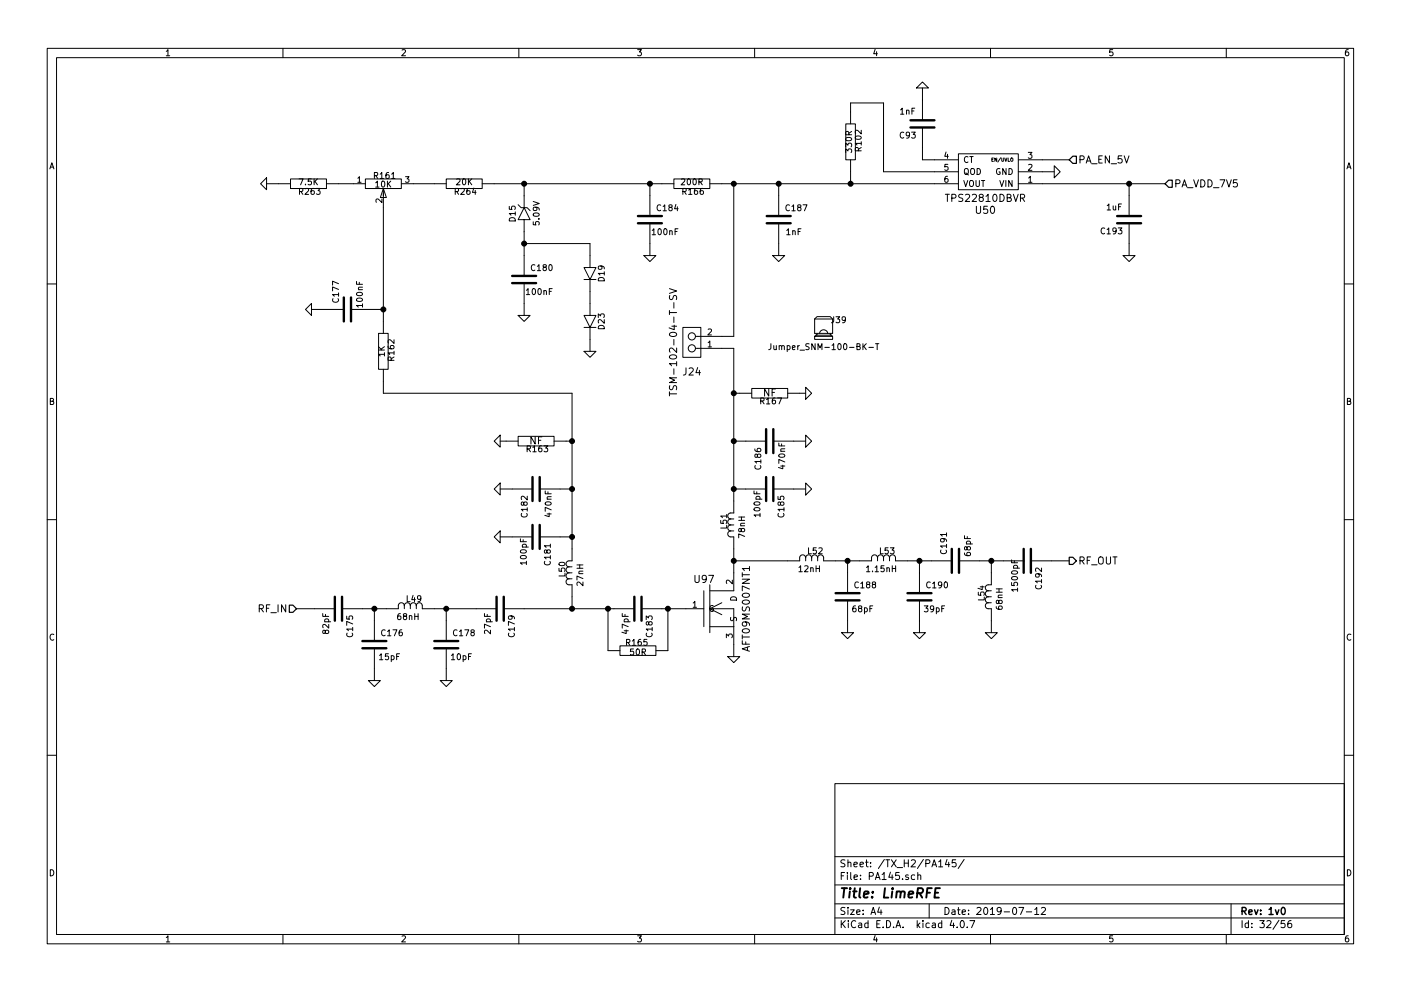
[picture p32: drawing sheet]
<svg xmlns="http://www.w3.org/2000/svg" width="297mm" height="210mm" viewBox="0 0 297 210" stroke-linecap="round" stroke-linejoin="round" font-family="sans-serif">
<g fill="none" stroke="#000" stroke-width=".21">
<path d="M10 10.3h277v189.9h-277zM12 12.2h273v186.1h-273zM35.3 10.9l.3-.4v1.3M35.3 11.8h.7M60 10.3v1.9M85.2 10.6l.5-.1 .3 .4-.8 .9h.8M110 10.3v1.9M135.2 10.5h.8l-.4 .5 .3 .1 .1 .2-.1 .4-.2 .1-.5-.1M160 10.3v1.9M185.5 10.5l-.3 .9h.8M185.9 11v.8M194.3 18.7l1.3-1.3 1.2 1.3z"/>
<path d="M195.6 18.7v6.8M210 10.3v1.9M235.9 10.5h-.6v.6h.6l.1 .5-.3 .2-.4-.1M260 10.3v1.9M285.9 10.5l-.4 .1-.2 .2-.1 .8 .3 .2 .4-.1 .1-.4-.1-.2-.4-.1-.3 .3M10.6 35.8l.4-1.3 .4 1.3M10.7 35.5h.6M55.2 39l1.3-1.3v2.6zM56.5 39h5.1M61.6 38h7.6v2h-7.6zM63.4 37.9h.9l-.6 1.3M64.8 39.1v.1"/>
<path d="M66 37.9h-.6l-.1 .6h.7v.6l-.2 .1-.5-.1M66.5 40h-.3l-.2 .3-.1 .7 .3 .2 .4-.1-.1-.6h-.3l-.3 .2M66.6 37.9v1.3M66.8 38.5l.5 .7M67.1 40h.8l-.5 .5 .4 .1v.5l-.2 .1-.5-.1M67.3 37.9l-.7 .8M69.2 39h8.3M75.9 37.8l.3-.3v1.2M75.9 38.7h.7M77.5 38h7.6v2h-7.6zM79.4 37.3l.6-.1v-.5l-.6-.1v1.3M79.7 38.8l.3-.4v1.3"/>
<path d="M79.7 39.7h.7M79.7 37.3l.4 .6M80.6 37l.3-.4v1.3M80.6 37.9h.7M81 38.5l.2-.1a.67 .67 0 0 1 .4 .7 .67 .67 0 0 1-.4 .6l-.3-.5zM81.3 40l.6 1.9h-1.3zM82.1 38.4v1.3M82.3 39l.6 .7M82.4 36.6h-.4l-.1 .3-.1 .7 .2 .3 .5-.2-.1-.6h-.4l-.2 .2M82.9 38.4l-.8 .7M83 37l.4-.4v1.3M83 37.9h.7"/>
<path d="M85.1 39h9.5M86 37.5h.7l-.4 .4 .4 .1v.6l-.2 .1-.5-.1M94.6 38h7.6v2h-7.6zM96.8 38l.5-.1 .2 .4-.8 .9h.8M98.1 38l.2-.1a.67 .67 0 0 1 .5 .7 .67 .67 0 0 1-.5 .6l-.3-.5zM99.3 37.9v1.3M99.5 38.5l.5 .7M99.5 40h-.3l-.2 .3v.7l.2 .2 .4-.1-.1-.6h-.3l-.2 .2M100 37.9l-.7 .8M100.5 39.9l-.3 .9h.7M102.2 39h40.7M111.1 39v5.1"/>
<path d="M137.8 39v6.8M142.9 38h7.6v2h-7.6zM144.5 38l.5-.1 .2 .4-.8 .9h.8M145.8 38l.2-.1a.67 .67 0 0 1 .4 .7 .67 .67 0 0 1-.4 .6l-.3-.5zM147 38l.2-.1a.67 .67 0 0 1 .4 .7 .67 .67 0 0 1-.4 .6l-.3-.5zM147.8 40h-.4l-.1 .3-.1 .7 .2 .2 .5-.1-.1-.6h-.4l-.2 .2M148.2 38.6l.6-.1v-.5l-.6-.1v1.3M148.5 38.6l.4 .6M149 40h-.3l-.2 .3-.1 .7 .3 .2 .4-.1-.1-.6h-.3l-.3 .2M150.5 39h52.7M155.6 39v32.4h-8.2M165.1 39v6.8"/>
<path d="M179.3 32.4v-.8l.5 .4 .1-.4h.5l.2 .2-.2 .6M179.3 31.2v-.8l.5 .4 .1-.4h.5l.2 .2-.2 .6M179.3 26.3h2.1v7.6h-2.1zM179.3 29.3a.76 .76 0 0 1 1.3 .3 .74 .74 0 0 1-1.3-.1zM180 28.6l-.1-.6-.5-.1-.1 .7h1.3M180.3 26.3v-4.5h7v14.6h15.9M180.3 33.9v5.1M180.6 27.9l-.6 .4M181.4 29a.69 .69 0 0 1 1.2 .3 .74 .74 0 0 1-1.3-.1zM182 32l-.1-.6-.5-.1-.1 .7h1.3M182.6 30.4h-1.3l.4 .4M182.6 27.6v.8l-.9-.8-.4 .3 .1 .4"/>
<path d="M182.6 31.3l-.6 .4M182.6 30.1v.7M190.9 23.3l.4-.3v1.2M190.9 24.2h.7M191.6 28.1a.56 .56 0 0 0-.8 .6 .56 .56 0 0 0 .8 .5M192.2 23.5l.2-.1h.3v.8M192.2 23.4v.8M192.8 28.6l-.2 .2-.4-.1v-.6l.4-.1 .2 .3v.7l-.3 .3h-.3M193.3 28h.8l-.5 .5 .4 .1v.6l-.2 .1-.5-.1M193.3 23.5h.5M194 23h-.7v1.2M195.6 27v6.9h7.6"/>
<path d="M200.6 32.3l-.3 .9h.8M200.9 37.4l-.4 .1-.1 .2-.1 .7 .2 .3 .5-.1-.1-.7h-.4l-.2 .2M200.9 32.7v.9M201 34.9h-.6l-.1 .6h.7v.5l-.2 .1-.5-.1M203.2 32.6h12.7v7.7h-12.7zM204.3 38.3l.4 1.3 .5-1.3M204.5 35.9l.2-.1h.4l.2 .8a.42 .42 0 0 1-.2 .4 .42 .42 0 0 1-.5 0l-.1-.4zM204.7 36.7l.7 .4M205.2 33.3a.56 .56 0 0 0-.7 .5 .56 .56 0 0 0 .7 .6M205.6 38.5l.2-.2h.4l.2 .8a.42 .42 0 0 1-.2 .4 .42 .42 0 0 1-.5 0l-.1-.4zM205.6 33.2h.7M205.8 35.9l.3-.1h.4l.1 .8a.42 .42 0 0 1-.2 .4 .42 .42 0 0 1-.4 0l-.2-.4z"/>
<path d="M206 33.2v1.3M206.9 38.3v1l.3 .3h.2l.2-.3v-1M207.2 35.8a.64 .64 0 0 1 .7 .6 .64 .64 0 0 1-.7 .6zM208.1 38.3h.7M208.4 38.3v1.3M210.3 33.9h.2M210.6 33.5h-.3v.7h.3M211.3 33.5v.7l-.4-.7v.7M212 38.3l.4 1.3 .4-1.3M212 35.8a.59 .59 0 0 0-.7 .6 .59 .59 0 0 0 .7 .6v-.5h-.2M212.2 33.5l-.6 .9M212.4 33.5l.1 .7 .3-.1v-.6"/>
<path d="M213 33.5l.3 .7 .2-.7M213.3 38.3v1.3M213.3 35.8v1.2l-.7-1.2v1.2M213.7 33.5v.7h.4M213.9 35.8a.64 .64 0 0 1 .7 .6 .64 .64 0 0 1-.7 .6zM214.4 33.5l.3 .1v.5l-.1 .1-.3-.2zM214.6 38.3v1.3l-.7-1.3v1.3M215.9 39h31.1M215.9 36.4h7.6M215.9 33.9h10.8M218 32.3h.8l-.4 .5 .3 .1v.6l-.1 .1-.6-.1M218.1 37.8l.3-.4v1.3"/>
<path d="M218.1 35l.5-.1 .2 .3-.8 .9h.8M218.1 38.7h.7M223.5 35.2l1.3 1.2-1.3 1.3zM229 33.9l.7-.1 .2-.2-.1-.4-.2-.1h-.6v1.5M230.3 34.6l.5-1.5 .5 1.5M230.4 34.2h.8M231.4 34.7h1.2M233 33.8h.5M233.7 33.1h-.7v1.5h.7M235.2 33.1v1.5l-.9-1.5v1.5M235.6 34.7h1.2M237.8 33.1h-.7l-.1 .7 .3-.2 .5 .1 .1 .6-.3 .3-.6-.2"/>
<path d="M238.4 33.1l.5 1.5 .5-1.5M239.4 39v6.8M249.3 39l.7-.1 .2-.2-.1-.4-.2-.2h-.6v1.6M250.6 39.7l.5-1.6 .5 1.6M250.7 39.2h.8M251.8 39.8h1.1M253.1 38.1l.5 1.6 .5-1.6M254.6 38.1a.77 .77 0 0 1 .9 .8 .77 .77 0 0 1-.9 .8zM256.1 38.1a.77 .77 0 0 1 .9 .8 .77 .77 0 0 1-.9 .8zM257.3 39.8h1.1M258.7 38.1h1l-.7 1.6M260 38.1l.6 1.6 .5-1.6"/>
<path d="M262.3 38.1h-.8v.8l.2-.2 .5 .1 .2 .6-.3 .3-.6-.2M285.6 35.8l.4-1.3 .4 1.3M285.7 35.5h.6M63.5 40.6h.6l.1-.5-.7-.1v1.2M63.8 40.6l.4 .6M64.7 40.1l.5-.1 .2 .3-.8 .9h.8M75.6 59.7v.6h1.3M76.2 59.9v.4M81 42.2v.8l-.9-.8-.4 .2 .1 .5M81.3 40.3v30.4M96.5 40.6h.6l.1-.5-.7-.1v1.2M96.8 40.6l.4 .6"/>
<path d="M97.7 40.1l.5-.1 .3 .3-.8 .9h.8M100.8 40.4v.8M108 43.8v.6h.6v-.6h.5l.1 .2-.1 .4M108.2 46.3a.67 .67 0 0 1 .7-.1 .67 .67 0 0 1 .3 .7h-1.2zM109.2 45.3h-1.2l.3 .4M109.2 45v.7M109.9 43.4l.6 .7h.6M111.1 44.1h.7l.6 .6M111.1 44.1l1.3 2.5h-2.5zM111.1 51.7h14v5.1M111.1 46.6v11.9M113.1 47.1v.6h.5v-.6h.6l.1 .1-.1 .5"/>
<path d="M113.1 42.7l1.2 .5-1.2 .4M113.1 45.4a.76 .76 0 0 1 1.2 .2 .74 .74 0 0 1-1.2-.1zM113.4 56.3a.56 .56 0 0 0-.8 .5 .56 .56 0 0 0 .8 .5M113.6 44l.2 .2v.4h-.6l-.1-.4 .2-.2h.7l.3 .3v.3M113.9 56.5l.4-.3v1.2M113.9 57.4h.7M114.2 46.5h.1M115.4 56.7l-.3-.2 .1-.2h.6v.3l-.6 .1-.1 .2 .1 .4 .2 .1h.2l.2-.2v-.4l-.2-.1M116.5 56.3l.1-.1a.67 .67 0 0 1 .5 .6 .67 .67 0 0 1-.5 .6l-.2-.5zM123.8 59.3h1.3zM123.8 56.8h2.6l-1.3 2.5zM125.1 59.3h1.3z"/>
<path d="M125.1 59.3v7.6M126.9 59.1a.69 .69 0 0 1 .8-.2 .69 .69 0 0 1 .4 .7h-1.3zM127.4 56.4l.2 .3v.3l-.7 .1-.1-.4 .3-.3 .7 .1 .3 .3v.2M128.1 58h-1.3l.4 .4M128.1 57.7v.7M136.5 54.2h2.6l-1.3 1.3zM137.8 47.4v6.8M138.3 48.9l.3-.4v1.3M138.3 49.8h.7M139.6 48.6l.2-.1a.67 .67 0 0 1 .4 .7 .67 .67 0 0 1-.4 .6l-.3-.5zM140.1 43.6a.56 .56 0 0 0-.8 .5 .56 .56 0 0 0 .8 .5M140.6 43.8l.3-.3v1.2"/>
<path d="M140.6 44.7h.7M140.8 48.6l.2-.1a.67 .67 0 0 1 .4 .7 .67 .67 0 0 1-.4 .6l-.3-.5zM142 49.1l.2-.2 .3 .1v.8M142 48.9v.9M142 44l-.2-.2 .1-.2h.6v.3l-.6 .1-.1 .2 .1 .4 .1 .1h.3l.2-.2v-.4l-.2-.1M143.1 49.1h.5M143.3 43.4l-.3 .9h.8M143.6 43.9v.8M143.7 48.5h-.6v1.3M144.8 40.6h.6v-.5l-.6-.1v1.2M145.1 40.6l.4 .6M146 40.3l.4-.3v1.2"/>
<path d="M146 41.2h.7M163.8 54.2h2.6l-1.3 1.3zM165.1 47.4v6.8M166.8 48.9l.4-.4v1.3M166.8 49.8h.7M167.4 43.6a.56 .56 0 0 0-.8 .5 .56 .56 0 0 0 .8 .5M167.9 43.8l.3-.3v1.2M167.9 44.7h.7M168.1 49.1l.1-.2 .4 .1v.8M168.1 48.9v.9M169.2 49.1h.4M169.3 44l-.2-.2 .1-.2h.6v.3l-.6 .1-.1 .2 .1 .4 .1 .1h.3l.2-.2v-.4l-.2-.1"/>
<path d="M169.8 48.5h-.6v1.3M170.3 43.5h.8l-.5 1.2M200.4 41.2h.9M200.9 41.2v1.5M201.8 42h.7l.2-.3-.1-.3-.2-.2h-.6v1.5M204.1 41.3l-.5-.1-.3 .2v.4l.7 .3 .1 .4-.3 .2h-.5M204.7 41.4l.6-.2 .3 .5-1 1h1M206.1 41.4l.6-.2 .3 .5-.9 1h.9M207 43.8v1.2l.3 .3h.3l.3-.3v-1.2M207.9 41.9l-.3-.3 .1-.2 .2-.2 .4 .1 .2 .2-.1 .2-.7 .3-.1 .2v.3l.3 .2h.3l.3-.2v-.3l-.3-.3M209 41.7l.5-.5v1.5M209 42.7h.9"/>
<path d="M209.3 43.8h-.7l-.1 .7 .3-.2 .5 .1 .1 .6-.3 .3-.6-.2M210.1 43.9l.3-.1a.81 .81 0 0 1 .5 .7 .81 .81 0 0 1-.5 .8l-.3-.2-.1-.4zM210.7 41.3l.2-.1a.81 .81 0 0 1 .5 .8 .81 .81 0 0 1-.5 .7 .98 .98 0 0 1-.2-1.4zM212 41.2a.77 .77 0 0 1 .9 .8 .77 .77 0 0 1-.9 .7zM213.5 42l.7-.1 .2-.2-.1-.3-.8-.2v1.5h.6l.3-.2v-.3l-.4-.2M214.9 41.2l.5 1.5 .5-1.5M216.4 42h.7l.1-.3v-.3l-.3-.2h-.5v1.5M216.7 42l.5 .7M234.2 48.5a.56 .56 0 0 0-.8 .5 .56 .56 0 0 0 .8 .5M234.7 48.7l.4-.3v1.2M234.7 49.6h.7M234.7 43.6l.4-.3v1.2"/>
<path d="M234.7 44.5h.8M236 43.7l.1 .8h.3l.2-.1M236.6 43.7v.8M236.7 48.9l-.3 .2h-.4v-.6l.4-.1 .3 .2-.1 .7-.3 .3h-.3M237.1 48.4h.8l-.5 .4 .4 .1v.6l-.2 .1-.5-.1M237.2 43.9h.4M237.8 43.3h-.6v1.2M238.1 54.2h2.6l-1.3 1.3zM239.4 47.4v6.8M10 60.2h2M64.8 65.7l1.2-1.3v2.5zM66 65.7h6.9"/>
<path d="M70.6 63.4a.56 .56 0 0 0 .5 .7 .56 .56 0 0 0 .6-.7M71.8 62.5h-1.3l.4 .4M71.8 61.4l-1.3-.5v.8M71.8 60.2l-1.3-.5v.8M71.8 62.1v.8M74.4 65.7h6.9M75.6 63.4a.76 .76 0 0 1 1.3 .3 .74 .74 0 0 1-1.3-.2zM75.6 62.2a.76 .76 0 0 1 1.3 .3 .74 .74 0 0 1-1.3-.2zM76 61.5h.9M76.9 64.8h-1.3l.3 .4M76.9 60.9l-.8 .1-.1 .3 .1 .2M76.9 64.5v.7"/>
<path d="M80.2 74.3h1.3M80.2 73.6l.7 .7M80.3 70.7h2v7.7h-2zM81.3 78.4v5h40v35.6h-.7a.64 .64 0 0 0-.6 .7 .64 .64 0 0 0 .6 .6M81.5 75.2h-1.3l.4 .3M81.5 74.8v.7M81.5 73.6l-.7 .5M82.3 73.4v.4l.3 .2h.7l.2-.2-.1-.5-.6 .1v.4l.2 .2M82.9 76.4v-.6h-.5l-.1 .6h1.2M83.5 74.9h-1.2l.3 .3M83.5 72.1v.8l-.9-.8-.3 .2 .1 .5M83.5 75.7l-.6 .4"/>
<path d="M83.5 74.5v.7M109.9 66.9h2.5l-1.3 1.3zM111.1 60.1v6.8M111.6 61.6l.4-.4v1.3M111.6 62.5h.7M112.9 61.3l.2-.1a.67 .67 0 0 1 .5 .7 .67 .67 0 0 1-.5 .6l-.3-.5zM114.1 61.3l.2-.1a.67 .67 0 0 1 .5 .7 .67 .67 0 0 1-.5 .6l-.3-.5zM115.3 61.8l.2-.2 .3 .1v.8M115.3 61.6v.9M116.5 61.8h.4M117.1 61.2h-.6v1.3M123.8 69.5h1.3z"/>
<path d="M123.8 74.5h2.6l-1.3 1.3zM123.8 66.9h2.6l-1.3 2.6zM125.1 69.5h1.3zM125.1 69.5v5M126.8 67.4v-.8l.5 .4 .1-.4h.6l.1 .2-.1 .6M126.9 69.3a.69 .69 0 0 1 .8-.2 .69 .69 0 0 1 .4 .6h-1.3zM128.1 67.8v.8l-.9-.8-.4 .2 .1 .5M141.9 61.2l1.6 .5-1.6 .5M141.9 65.9v.8M141.9 66.3h1.6M142 75.5a.89 .89 0 0 1 1.5 .3 .86 .86 0 0 1-.8 .4 .86 .86 0 0 1-.8-.5zM142 70.7a.89 .89 0 0 1 1.5 .3 .86 .86 0 0 1-.8 .4 .86 .86 0 0 1-.8-.5z"/>
<path d="M142 62.7l-.1 .6 .2 .2h.4l.3-.7 .4-.1 .3 .3-.1 .6M142.4 69.2h1.1M142.9 64.2v1.2M142.9 67.3v1.1M142.9 72v1.2M142.9 78.3v1.1M143 69v.9l-1.1-.3M143.5 77.2h-1.6l.5 .4M143.5 73.8v1l-1.1-1-.5 .3 .2 .6M143.5 76.7v.9M144.8 69.5h3.8v6.3h-3.8zM145.4 78v1.4l-.5 .2"/>
<path d="M146.1 78.2l.6-.2 .3 .5-1 1.1h1M147.4 73.9h8.2v34.9h-.7a.64 .64 0 0 0-.6 .7 .64 .64 0 0 0 .6 .6M147.9 78l-.4 1.1h1M148.3 78.6v1M150.1 72.7l.4-.4v1.3M150.1 69.9l.5-.1 .3 .3-.8 1h.8M150.1 73.6h.8M163.4 72.9v1.1l-.4 .2M164.1 73.3v.8l.3 .1 .2-.1M164.6 73.3v.9M165.2 73.5l.2-.2 .3 .1v.8M165.2 73.3v.9"/>
<path d="M165.7 73.5l.2-.2 .3 .1 .1 .8M166.9 73.4l.4-.1 .2 .3-.1 .5h-.5M166.9 73.3v1.3M168 73.8l.6-.2-.1-.2-.3-.1-.2 .2v.6h.5M169.1 73.3v.9M169.5 73.3l-.4 .3M169.6 74.3h1M171.6 73h-.7v.4a.54 .54 0 0 1 .6 .7l-.2 .1-.5-.1M172.7 67.7h3.8v3h-3.8zM172.7 67.7l.5-.5h2.8l.5 .5M172.7 71.4h3.8v.6h-3.8zM172.8 72.9v1.3l-.7-1.3v1.3"/>
<path d="M173.1 71l-.4 .4M173.2 70.7l-.1 .4h3l-.1-.4M173.4 74.2v-1.3l.5 .9 .4-.9v1.3M173.7 70.7a.9 .9 0 0 1 .9-.7 .9 .9 0 0 1 .9 .7M174.9 73.7h.9M176.1 71l.4 .4M176.4 73.3l.4-.4v1.3M176.4 74.2h.7M176.8 67.2l-.1 1.1-.4 .2M177.2 67.2h.8l-.4 .5 .4 .1v.5l-.2 .2-.6-.2M177.7 73l.2-.1a.67 .67 0 0 1 .5 .7 .67 .67 0 0 1-.5 .6l-.3-.5zM178.9 73l.2-.1a.67 .67 0 0 1 .5 .7 .67 .67 0 0 1-.5 .6l-.3-.5z"/>
<path d="M179.2 67.7l-.2 .3-.4-.1v-.6l.4-.1 .2 .2v.8l-.3 .3h-.3M180.1 73.7h1M181.7 73.5l.6-.1v-.4l-.6-.1v1.3h.5l.2-.4-.3-.3M183 72.9v1.3M183.1 73.5l.6 .7M183.7 72.9l-.7 .7M184.2 73.7h1M185.6 72.9h.7M186 72.9v1.3M285 60.2h2M10.7 85.1h.5l.1-.5-.6-.1v1.3h.5l.2-.4-.3-.3M104.8 93.6l1.2-1.3v2.6z"/>
<path d="M106 93.6h3.9M109.9 92.6h7.6v2h-7.6zM111.8 95.2h.6v-.5l-.6-.1v1.3M112.1 95.2l.4 .7M113 94.9l.3-.3v1.3M113 95.9h.7M113.5 92.7v1.5l-.9-1.5v1.5M114.2 93.4h.5M114.8 94.6h-.4l-.2 .3v.7l.2 .3 .5-.2-.1-.6h-.4l-.2 .2M114.9 92.7h-.7v1.5M115.3 94.6h.8l-.4 .5 .4 .1v.5l-.2 .2-.6-.2M117.5 93.6h3.8"/>
<path d="M141.9 83.1v.9M141.9 83.6h1.6M142 81.8l-.1 .6 .3 .3 .4-.2 .3-.6h.4l.2 .2-.1 .6M143.5 80.2h-1.6l1.1 .5-1.1 .5h1.6M155.6 93.6h6.8M155.6 83.4h3.8M159.4 82.4h7.6v2h-7.6zM160 95.2l.1 .4 .3 .2h.7l.2-.2-.1-.4h-.6l-.1 .4 .3 .2M160.1 98.8a.56 .56 0 0 0 .6 .7 .56 .56 0 0 0 .5-.7M160.6 96.6l.2-.3 .4 .1 .1 .2-.1 .3-.4 .1-.2-.1-.1-.5h-.4v.5l.3 .1 .2-.2M161.3 85.1l.6-.1 .1-.5-.7-.1v1.3M161.3 97.9h-1.3l.4 .4"/>
<path d="M161.3 97.6v.7M161.6 85.1l.4 .6M162.5 84.8l.4-.4v1.3M162.5 85.7h.7M163 82.5v1.5l-.9-1.5v1.5M163.7 83.3h.5M164 93.6h6.8M164.3 84.4l-.3 .1-.2 .2-.1 .7 .3 .3 .4-.1-.1-.6-.3-.1-.3 .2M164.4 82.5h-.7v1.5M164.9 84.4h.8l-.5 1.3M165.1 94v.6h1.3M165.2 96.5a.76 .76 0 0 1 1.2 .2 .74 .74 0 0 1-1.3-.1z"/>
<path d="M165.5 98.9h.9M165.5 95.8h.9M165.7 94.2v.4M166 98.7v.8l-1-.3M166.4 98l-1.3-.5v.8M166.4 95.2l-.8 .1-.1 .3 .2 .2M167 83.4h3.8M170.8 92.3l1.3 1.3-1.3 1.3zM170.8 82.2l1.3 1.2-1.3 1.3zM285.7 85.1h.5l.1-.5-.6-.1v1.3h.5l.2-.4-.3-.3M10 110.3h2M104.8 113.9l1.2-1.3v2.6z"/>
<path d="M104.8 103.8l1.2-1.3v2.5zM106 113.9h6.9M106 103.8h6.9M110.3 114.3v.6h1.3M110.4 118a.76 .76 0 0 1 1.2 .3 .74 .74 0 0 1-1.3-.1zM110.4 116.8a.76 .76 0 0 1 1.2 .3 .74 .74 0 0 1-1.3-.2zM110.6 108.9a.56 .56 0 0 0 .5 .8 .56 .56 0 0 0 .6-.8M110.7 116.1h1.3M110.8 116.1l-.1-.4 .3-.2 .5 .1v.5M110.9 114.5v.4M111 106.7l.3-.2h.4l.1 .2-.1 .4-.4 .1-.2-.1-.2-.6h-.3v.7h.2l.2-.2M111.6 119.4h-1.3l.4 .4"/>
<path d="M111.6 119.1v.7M111.8 108.1h-1.3l.4 .3M111.8 105.3v.8l-.9-.8-.4 .2 .1 .5M111.8 107.7v.7M114.4 113.9h6.9M114.4 103.8h6.9M115.5 119.1a.56 .56 0 0 0 .5 .8 .56 .56 0 0 0 .6-.8M115.6 104.2v.6h1.3M115.6 106.6a.76 .76 0 0 1 1.3 .3 .74 .74 0 0 1-1.3-.1zM116 116.9l.2-.2h.4l.1 .2-.1 .4-.4 .1-.2-.1-.2-.6h-.3v.6l.2 .1 .3-.3M116 109h.9M116 105.9h.9"/>
<path d="M116.2 104.3v.5M116.4 108.9v.7l-.9-.3M116.7 118.2h-1.3l.4 .4M116.7 115.8h-1.3l.4 .3M116.7 115.4v.7M116.7 117.9v.7M116.9 108.2l-1.3-.6v.9M116.9 105.4h-.8l-.1 .3 .1 .2M118.6 119.5a.76 .76 0 0 1 1.2 .2 .74 .74 0 0 1-1.3-.1zM122.3 119.9h1.3M122.9 119.9v.7M152.8 110.4v.6l.6 .1v-.7h.5l.2 .2-.2 .5"/>
<path d="M154.1 111.4v.6h-1.3M154.1 109.5h-1.3l.4 .3M154.1 109.1v.7M154.9 112.6a.64 .64 0 0 0-.6 .7 .64 .64 0 0 0 .6 .6h.7v11.4h-5.1M154.9 111.4a.64 .64 0 0 0-.6 .6 .64 .64 0 0 0 .6 .6M154.9 110.1a.64 .64 0 0 0-.6 .7 .64 .64 0 0 0 .6 .6M154.9 112.6h.7M154.9 111.4h.7M154.9 110.1h.7M155.6 103.8h6.8M156.6 110.4h1.3M156.6 109.7h1.3"/>
<path d="M157 111.6h.9M157.1 112.3l.3-.2 .4 .1 .1 .1-.1 .5h-.4l-.2-.1-.2-.5h-.3v.5l.2 .1 .2-.2M157.2 109.7v.7M157.9 113.8l-1.3-.5v.8M157.9 111l-.8 .1-.1 .3 .1 .2M159.9 104.2v.6h1.2M159.9 106.6a.76 .76 0 0 1 1.2 .3 .74 .74 0 0 1-1.2-.1zM160 107.8a.69 .69 0 0 1 1.1 .3 .74 .74 0 0 1-1.2-.1zM160.3 105.9h1.2M160.4 105.9l-.1-.3 .2-.3 .6 .1v.5M160.5 104.3v.5M161.1 109.3h-1.2l.3 .3"/>
<path d="M161.1 108.9v.7M164 103.8h6.8M164.9 105.3v.6l.6 .1v-.7h.6l.1 .2-.1 .5M165 108.9a.56 .56 0 0 0 .6 .8 .56 .56 0 0 0 .5-.8M165.5 106.7l.2-.2h.4l.1 .2-.1 .5h-.4l-.2-.1-.1-.6h-.4v.6l.3 .1 .2-.2M166.2 108.1h-1.3l.4 .3M166.2 107.7v.7M170.8 102.5l1.3 1.3-1.3 1.2zM170.8 118.4v-.1a.64 .64 0 0 0-.6-.6 .64 .64 0 0 0-.7 .7v.6h-13.9M170.8 118.4v-.1a.64 .64 0 0 1 .7-.6 .64 .64 0 0 1 .6 .7M170.8 118.4v.6M171.4 116.2v1.3h.6"/>
<path d="M172.1 118.4v-.1a.64 .64 0 0 1 .6-.6 .64 .64 0 0 1 .7 .7M172.1 118.4v.6M173.1 116.2h-.7v.6h.7v.6l-.2 .1-.5-.1M173.4 118.4v-.1a.64 .64 0 0 1 .6-.6 .64 .64 0 0 1 .6 .7v.6h10.2v-.7a.64 .64 0 0 1 .6-.6 .64 .64 0 0 1 .7 .7M173.4 118.4v.6M173.6 116.3l.5-.1 .2 .4-.8 .9h.8M179.7 119v6.9M186.1 118.4v-.1a.64 .64 0 0 1 .6-.6 .64 .64 0 0 1 .6 .7M186.1 118.4v.6M186.7 116.2v1.3h.6M187.3 118.4v-.1a.64 .64 0 0 1 .7-.6 .64 .64 0 0 1 .6 .7M187.3 118.4v.6"/>
<path d="M188.3 116.2h-.6l-.1 .6h.7v.6l-.2 .1-.5-.1M188.6 118.4v-.1a.64 .64 0 0 1 .7-.6 .64 .64 0 0 1 .6 .7v.6h11.9M188.6 118.4v.6M188.8 116.2h.8l-.5 .5 .4 .1v.6l-.2 .1-.5-.1M194.9 119v6.9M199.5 116.7a.56 .56 0 0 0 .5 .8 .56 .56 0 0 0 .6-.8M199.9 114.3l.3 .2-.1 .4h-.6l-.1-.4 .2-.2h.8l.3 .3v.3M200.7 115.8h-1.3l.4 .4M200.7 113.4h-1.3l.4 .4M200.7 113v.8M200.7 115.5v.7M203.3 119h13.7"/>
<path d="M204.5 117.3v.4l.3 .2h.7l.3-.2-.2-.5-.6 .1v.4l.2 .2M204.5 113.7v.6h1.3M204.9 115.4h1.3M205 115.4l-.1-.3 .3-.3 .5 .1v.5M205 116.2l.3-.2h.3l.2 .2-.1 .4-.4 .1-.2-.1-.2-.6h-.3l-.1 .6 .3 .1 .2-.2M205.1 113.8v.5M210.2 119v5.1h-.7a.64 .64 0 0 0-.6 .6 .64 .64 0 0 0 .6 .6M214.5 118.8v.6h1.2M215.1 119v.4M218.6 119h8.1M229 119l.7-.1 .2-.2-.1-.4-.2-.1h-.6v1.5M229.4 119l.5 .7"/>
<path d="M230.5 118.9h.5M231.2 118.2h-.7v1.5M231.4 119.8h1.2M233 118.4a.5 .5 0 0 1 .5-.2 .5 .5 0 0 1 .4 .5v.8l-.3 .2a.53 .53 0 0 1-.7-.5zM234.6 118.2v1.2l.3 .3h.3l.3-.3v-1.2M236 118.2h.8M236.4 118.2v1.5M285 110.3h2M11.4 134.6a.58 .58 0 0 0-.8 .6 .58 .58 0 0 0 .8 .5M55 129.1h.7l.2-.3-.1-.3-.3-.2h-.5v1.5M55.3 129.1l.6 .7M56.5 129.1h.5"/>
<path d="M57.2 128.3h-.7v1.5M57.4 130h1.2M59 128.3v1.5M60.6 128.3v1.5l-.9-1.5v1.5M62.9 129.2h8.1M68.4 130.2v.6h1.3M68.8 131.9h1.3M68.9 131.9l-.1-.3 .3-.3 .5 .1v.5M69 133.9l.2-.2 .4 .1 .1 .1-.1 .5h-.4l-.2-.1-.2-.5h-.3v.5l.2 .1 .3-.2M69 130.3v.5M69.7 132.5v.8l-.9-.8-.4 .2 .1 .5M73.5 130.7v.6l.6 .1v-.7h.6l.1 .2-.1 .5"/>
<path d="M73.6 134.3a.56 .56 0 0 0 .5 .8 .56 .56 0 0 0 .6-.8M74.8 133.5h-1.3l.4 .3M74.8 132.4l-1.3-.6v.9M74.8 133.1v.7M79.4 129.2v6.8M79.4 137.5v6.9M80.5 139.1l.3-.4v1.3M80.5 140h.7M81.7 133.7a.56 .56 0 0 0-.8 .5 .56 .56 0 0 0 .8 .6M82.2 134l.3-.4v1.3M82.2 134.9h.7M82.3 138.7h-.6v.6h.6v.5l-.1 .2-.5-.2"/>
<path d="M83 139.2l.3-.1 .3 .3-.2 .5h-.4M83 139.1v1.3M83.3 133.6h.9l-.6 1.3M84.1 139.3h.4M84.7 138.7h-.6v1.3M84.9 130.2h-.4l-.1 .3-.1 .7 .2 .3 .5-.2-.1-.6h-.4l-.2 .2M85.2 133.6l-.4 .1-.1 .2-.1 .7 .2 .3 .5-.1-.1-.6-.4-.1-.2 .2M85.7 128.5a.64 .64 0 0 0-.6-.6 .64 .64 0 0 0-.6 .6v.7h-12M85.7 128.5a.64 .64 0 0 1 .7-.6 .64 .64 0 0 1 .6 .6M85.7 128.5v.7M85.8 130.7l-.3-.2 .1-.2h.6v.3l-.6 .2-.1 .2 .1 .3 .2 .2h.2l.2-.3v-.3l-.2-.2M86.3 126.4v1.3h.6"/>
<path d="M86.8 130.7l.2-.1 .3 .1v.8M86.8 130.6v.9M87 128.5a.64 .64 0 0 1 .7-.6 .64 .64 0 0 1 .6 .6M87 128.5v.7M87.6 126.3l-.3 .9h.8M87.9 126.8v.9M87.9 130.2v1.3M87.9 130.8h.7M88.3 128.5a.64 .64 0 0 1 .6-.6 .64 .64 0 0 1 .6 .6v.7h15.8M88.3 128.5v.7M88.6 130.2v1.3M89.2 126.9l-.2 .3-.4-.1v-.6l.4-.1 .2 .2v.7l-.3 .4h-.3"/>
<path d="M94.6 129.2v6.8M94.6 137.5v6.9M95.7 139.1l.4-.4v1.3M95.7 140h.7M96.9 133.7a.56 .56 0 0 0-.8 .5 .56 .56 0 0 0 .8 .6M97 138.8l.2-.1a.67 .67 0 0 1 .5 .6 .67 .67 0 0 1-.5 .7l-.3-.5zM97.4 134l.4-.4v1.3M97.4 134.9h.7M98.2 139.2l.4-.1 .2 .3-.1 .5h-.5M98.2 139.1v1.3M98.6 133.6h.8l-.5 1.3M99.3 139.3h.5"/>
<path d="M99.9 138.7h-.6v1.3M100.1 134.2l-.3-.3 .1-.2h.6v.3l-.6 .2-.1 .2 .1 .4 .2 .1h.2l.3-.3-.1-.3-.2-.1M102.7 130.2v.6h1.3M103.1 131.9h1.3M103.2 131.9l-.1-.3 .3-.3 .5 .1v.5M103.3 130.3v.5M104 133.7v.8l-.9-.8-.4 .2 .1 .5M104 133l-1.3-.6v.9M106.8 129.2h27.7M107.9 134.3a.56 .56 0 0 0 .5 .8 .56 .56 0 0 0 .5-.8M108.3 130.7l.3 .2-.1 .4h-.6l-.1-.4 .2-.2h.8l.3 .3v.3M109.1 133.5h-1.3l.4 .3"/>
<path d="M109.1 132.4l-1.3-.6v.9M109.1 133.1v.7M118.5 120.6v.6h.6v-.6h.6l.1 .1-.1 .5M119.8 121.6v.6h-1.3M120.6 122.8a.64 .64 0 0 0-.6 .7 .64 .64 0 0 0 .6 .6h.7v5.1M120.6 121.5a.64 .64 0 0 0-.6 .7 .64 .64 0 0 0 .6 .6M120.6 120.3a.64 .64 0 0 0-.6 .6 .64 .64 0 0 0 .6 .6M120.6 122.8h.7M120.6 121.5h.7M120.6 120.3h.7M122.3 120.6h1.3M122.7 121.7h.9"/>
<path d="M123.6 123.5v.8l-.9-.8-.4 .2 .1 .5M123.6 122.8l-1.3-.6v.9M123.6 121.2h-.8l-.1 .3 .2 .2M128.9 129.2v8.8h2.5M131.4 137h7.7v2.1h-7.7zM131.9 130.2v.6h1.3M132.3 131.9h1.3M132.3 133.8h.9M132.4 131.9l-.1-.3 .3-.3 .5 .1v.5M132.5 130.3v.5M132.8 133.6v.8l-.9-.3M132.8 136.3l.7-.1v-.4l-.7-.1v1.2"/>
<path d="M133.1 136.3l.5 .6M133.2 133l-1.3-.6v.9M134.1 136l.3-.3v1.2M134.1 136.9h.7M134.3 137.7h-.6v.6h.6v.5l-.2 .2-.4-.2M135 137.8l.2-.1a.67 .67 0 0 1 .4 .6 .67 .67 0 0 1-.4 .7l-.3-.5zM135.9 135.7h-.4l-.2 .3v.7l.2 .2 .4-.1v-.6l-.4-.1-.2 .3M136 129.2h13.2M136.1 138.3h.7v-.5l-.7-.1v1.3M136.4 138.3l.5 .7M137 131.5v-.8l.5 .4 .1-.4h.6l.1 .2-.1 .6M137.1 134.3a.56 .56 0 0 0 .5 .8 .56 .56 0 0 0 .6-.8"/>
<path d="M137.2 135.7h-.6l-.1 .5h.7v.6l-.2 .1-.5-.1M137.5 132.1l.3-.2h.4l.1 .2-.1 .4-.4 .1-.2-.1-.2-.6h-.3v.6l.2 .1 .2-.2M138.3 133.5h-1.3l.4 .3M138.3 133.1v.7M141.6 129.2v8.8h-2.5M147 127.9l.3-.3v1.2M147 128.8h.7M147.3 122.1v1.2l.4 .3h.2l.3-.3v-1.2M149.2 125.3v7.7M149.8 122.7l-.3 .3h-.3l-.3-.3v-.5l.6-.1a.96 .96 0 0 1-.2 1.5h-.3M150.3 122.1h1l-.7 1.5M150.5 129.2h5.1v10.1"/>
<path d="M150.5 133h5.1M150.5 129.2l2.5 1.2M150.5 124.1v10.1M151.2 128.5a.59 .59 0 0 0-.7 .6 .59 .59 0 0 0 .7 .6l.1-.5h-.3M153 127.9l-2.5 1.3M154 135.3v-.8l.5 .4 .1-.3h.5l.2 .1-.2 .6M154.3 139.3h2.5l-1.2 1.3zM154.9 126.8a.69 .69 0 0 1 .8-.2 .69 .69 0 0 1 .5 .7h-1.3zM154.9 131v.6h.5a.54 .54 0 0 1 .6-.6l.2 .2-.1 .5M155.3 123.1v.8l-.9-.8-.4 .2 .1 .5M157.4 135.9v.8h1.5M157.4 122.9h1.5l-1.5 .9h1.5"/>
<path d="M157.4 121.5v.9M157.4 134.7v.9M157.4 135.1h1.5M157.4 121.9h1.5M157.5 133.6a.89 .89 0 0 1 1.4 .3 .86 .86 0 0 1-.8 .4 .86 .86 0 0 1-.7-.5zM157.5 128.7l-.1 .6 .3 .3 .3-.1 .3-.7h.4l.2 .3-.1 .5M157.5 127.5a.89 .89 0 0 1 1.4 .3 .86 .86 0 0 1-.8 .4 .86 .86 0 0 1-.7-.5zM157.5 126.1a.89 .89 0 0 1 1.4 .3 .86 .86 0 0 1-.8 .4 .86 .86 0 0 1-.7-.6zM158 131.9l.3 .4v.2l-.3 .3h-.5l-.1-.5a.96 .96 0 0 1 1.5 .1v.3M158.1 136.2v.5M158.5 137.3v.7M158.9 137.2l-1.5 .5 1.5 .5"/>
<path d="M158.9 130.3h-1.5l1.1 .5-1.1 .5h1.5M158.9 125l-1.5-.7v1M158.9 120.6h-1.5l.4 .5M158.9 120.2v.9M169.4 120.4l.3-.4v1.3M169.4 121.3h.7M170.6 120.1l.5-.1 .2 .4-.8 .9h.8M171.9 120.6l.2-.2 .3 .1v.8M171.9 120.4v.9M173 120v1.3M173 120.6h.7M173.7 120v1.3"/>
<path d="M178.4 134.2h2.6l-1.3 1.3zM179.7 127.4v6.8M181.4 128.5l-.4 .1-.2 .2v.8l.2 .2 .5-.1-.1-.6-.4-.1-.2 .3M182 123.6a.56 .56 0 0 0-.8 .5 .56 .56 0 0 0 .8 .5M182.2 129.1l-.2-.3 .1-.2h.6v.4l-.6 .1-.1 .2 .1 .4 .1 .1h.3l.2-.2v-.4l-.2-.1M182.5 123.8l.4-.3v1.2M182.5 124.7h.7M183.3 129h.3l.3 .2-.1 .5h-.5M183.3 129v1.2M183.7 120.4l.4-.4v1.3M183.7 121.3h.7M183.9 124l-.2-.2 .1-.2h.6v.3l-.6 .1-.1 .3 .1 .3 .1 .1h.3l.2-.2v-.4l-.2-.1"/>
<path d="M184.4 129.1h.5M185 121.2v.1M185 128.5h-.6v1.3M185.2 124l-.3-.2 .1-.2h.6v.3l-.6 .1-.1 .3 .1 .3 .2 .1h.2l.2-.2v-.4l-.2-.1M185.5 120.4l.4-.4v1.3M185.5 121.3h.8M187.4 120h-.6v.6h.6v.6l-.2 .1-.4-.1M188 120.6l.2-.2 .3 .1 .1 .8M188 120.4v.9M189.2 120v1.3M189.2 120.6h.7M189.9 120v1.3"/>
<path d="M193.7 134.2h2.5l-1.3 1.3zM194.9 127.4v6.8M196 128.5h.7l-.4 .5 .4 .1v.6l-.2 .1-.5-.1M197.2 123.6a.56 .56 0 0 0-.7 .5 .56 .56 0 0 0 .7 .5M197.7 123.8l.4-.3v1.2M197.7 124.7h.8M198 129.1l-.3 .2h-.3l-.1-.7 .4-.1 .3 .3-.1 .7-.3 .3h-.2M198.5 129h.4l.2 .2-.1 .5h-.5M198.5 129v1.2M199.7 124l-.3 .3-.3-.1-.1-.6 .4-.1 .3 .2-.1 .7-.3 .3h-.2M199.7 129.1h.4M200.3 123.6l.2-.1a.67 .67 0 0 1 .4 .6 .67 .67 0 0 1-.4 .6l-.3-.4z"/>
<path d="M200.3 128.5h-.6v1.3M207.4 125.6v.7h.6v-.7h.6l.1 .2-.1 .5M207.8 124.5h.9M208.3 124.3v.8l-1-.3M208.7 126.7v.6h-1.3M208.9 134.2h2.6l-1.3 1.3zM209.5 127.9a.64 .64 0 0 0-.6 .6 .64 .64 0 0 0 .6 .7h.7v5M209.5 126.6a.64 .64 0 0 0-.6 .7 .64 .64 0 0 0 .6 .6M209.5 125.3a.64 .64 0 0 0-.6 .7 .64 .64 0 0 0 .6 .6M209.5 127.9h.7M209.5 126.6h.7M209.5 125.3h.7"/>
<path d="M211.2 128.7l.1 .4 .2 .1 .7 .1 .3-.2-.1-.5-.6 .1-.1 .4 .2 .2M211.2 125.6h1.3M211.2 124.9h1.3M211.6 126.8h.9M211.8 127.6l.2-.3 .4 .1 .1 .2-.1 .4-.4 .1-.2-.1-.2-.6h-.3v.6l.2 .1 .3-.3M211.8 124.9v.7M212.5 126.3h-.8l-.1 .3 .2 .2M214.5 123.6v.6l.6 .1v-.7h.5l.1 .2-.1 .5M214.5 122.5a.76 .76 0 0 1 1.2 .3 .74 .74 0 0 1-1.2-.2zM214.5 121.3a.76 .76 0 0 1 1.2 .2 .74 .74 0 0 1-1.2-.1zM214.9 120.5h1.3M215 120.5l-.1-.3 .2-.3 .6 .2v.4"/>
<path d="M215.7 125.1h-1.2l.3 .4M215.7 124.8v.7M219.7 124.2a.56 .56 0 0 0 .5 .7 .56 .56 0 0 0 .5-.7M220.1 121.7l.2 .3v.3l-.6 .1-.1-.4 .2-.3 .7 .1 .3 .3v.2M220.8 123.3h-1.2l.3 .4M220.8 120.5v.8l-.9-.8-.3 .2 .1 .5M220.8 123v.7M286.4 134.6a.58 .58 0 0 0-.8 .6 .58 .58 0 0 0 .8 .5M78.1 144.4h2.5l-1.2 1.3zM93.3 144.4h2.6l-1.3 1.3zM10 160.2h2M177 166.3h108v32h-108z"/>
<path d="M285 160.2h2M10.7 184.5a.65 .65 0 0 1 .7 .7 .65 .65 0 0 1-.7 .6zM35.3 198.9l.3-.4v1.3M35.3 199.8h.7M60 198.3v1.9M85.2 198.6l.5-.1 .3 .4-.8 .9h.8M110 198.3v1.9M135.2 198.5h.8l-.4 .5 .3 .1 .1 .2-.1 .4-.2 .1-.5-.1M160 198.3v1.9M177 194.8h108M177 191.8h108M177 187.8h108"/>
<path d="M177 181.8h108M178.4 195.3v1.5M178.4 185.8h.5M178.6 196l.6 .8M179.1 185.1h-.7v1.5M179.1 192.6l-.5-.1-.3 .3 .1 .3 .7 .4v.4l-.2 .1-.6-.1M179.1 182.5l-.5-.1-.3 .3 .1 .3 .7 .4v.4l-.2 .1-.6-.1M179.2 195.3l-.8 .9M179.7 185.1v.2M179.7 185.6v1M179.8 192.5v.2M179.8 183.1l.2-.2 .4 .1v.9"/>
<path d="M179.8 182.4v1.5M179.8 193v1M179.9 195.3v.2M179.9 195.8v1M180.3 193h.8l-.8 1h.8M180.4 185.1v1.3l.2 .2M181.1 183.4l.7-.1-.1-.3-.4-.1-.2 .2v.7h.6M181.1 186.1l.7-.1-.1-.3-.4-.1-.2 .2 .1 .7h.5M181.4 195.5a.71 .71 0 0 0-1 .5 .71 .71 0 0 0 .8 .8l.2-.1M181.6 193.5l.7-.1v-.3l-.4-.1-.3 .2 .1 .7h.6M182.1 195.9h.6v.9M182.3 183.4l.8-.1-.1-.3-.4-.1-.3 .2 .1 .7h.6"/>
<path d="M182.4 186.5v.1M182.4 185.7v.1M182.7 196.2l-.7 .3 .2 .3 .5-.1M183 193.9v.1M183 193.1v.1M183.5 182.9h.6M183.7 182.4v1.3l.4 .2M184 195.9l-.4-.1-.3 .3 .1 .6 .2 .1 .4-.1M184 195.3v1.5M184.3 185.9l.7-.1 .2-.2-.1-.3-.2-.2h-.6v1.5M184.6 183.8v.1M184.6 183v.1"/>
<path d="M184.7 194l.4-1.5 .5 1.5M184.8 193.6h.7M185.5 198.5l-.3 .9h.8M185.6 186.6l.5-1.5 .5 1.5M185.7 186.2h.7M185.9 199v.8M185.9 196h.5M186.4 192.5l-.3 1h.9M186.6 195.3h-.7v1.5h.7M186.8 193v1M187 185.5l.5-.4v1.5M187 186.6h.9"/>
<path d="M187.2 196.7v.1M187.5 182.3l-1.3 2M187.8 182.4h.8M188 195.3a.76 .76 0 0 1 .8 .8 .76 .76 0 0 1-.8 .7zM188.2 182.4v1.5M188.8 185l-.4 1.1h1M189 182.4l1 1.5M189.2 185.6v1M189.5 196.7v.1M190 196.8l.4-1.5 .6 1.5M190 182.4l-1 1.5M190.1 196.4h.7"/>
<path d="M190.2 184.1h1.2M190.7 185.1h-.8v.7l.7-.1 .1 .3v.5l-.3 .1-.5-.1M191.4 186.5v.1M191.5 196.7v.1M191.7 182.4v1.5M191.7 183.1h.9M192.6 185.7l-.4-.1-.2 .2 .1 .2 .5 .2v.3h-.6M192.6 182.4v1.5M193.2 182.6l.6-.2 .3 .4-1 1.1h1M193.9 185.7l-.4-.1-.3 .3 .1 .6 .2 .1 .4-.1M194.5 195.3v1.5M194.6 185.7l.2-.1 .4 .1v.9"/>
<path d="M194.6 185.1v1.5M194.6 196.3l.4 .5M195 195.8l-.5 .6M195.7 195.3v.2M195.7 195.8v1M195.8 182.3l-1.3 2M196.3 183.2l.7-.1 .2-.2-.1-.3-.2-.2h-.6v1.5M197 191.8v3M197 195.9l-.4-.1-.3 .3 .1 .6 .2 .1 .4-.1M197.6 183.9l.5-1.5 .5 1.5M197.7 195.9h.6v.9M197.7 183.5h.7"/>
<path d="M198.3 196.2l-.7 .3 .2 .3 .5-.1M199 182.8l.4-.4v1.5M199 183.9h.9M199.7 195.9l-.5-.1-.2 .3v.6l.2 .1 .5-.1M199.7 195.3v1.5M200.4 192.5a.76 .76 0 0 1 .8 .8 .76 .76 0 0 1-.8 .7zM200.8 182.3l-.4 1.1h1M201.1 182.9v1M201.8 195.2l-.4 1.1h1M201.9 193.1h.5l.1 .9M202.2 195.8v1M202.5 193.4l-.7 .3 .2 .3 .5-.1"/>
<path d="M202.6 182.4h-.7v.7h.7l.1 .2-.1 .5-.2 .1-.5-.1M202.9 196.7v.1M203 193h.6M203.2 192.5v1.3l.4 .2M203.8 195.4l.1-.1a.8 .8 0 0 1 .6 .8 .8 .8 0 0 1-.6 .7 .97 .97 0 0 1-.1-1.4zM204 193.5l.7-.1-.1-.3-.4-.1-.2 .2 .1 .7h.5M204.4 182.3l-1.3 2M205.1 196.7v.1M205.4 193.9v.1M205.4 193.1v.1M205.6 195.3h1.1l-.7 1.5M207.1 192.7l.6-.2 .3 .5-.9 1h.9"/>
<path d="M208.7 192.7l.2-.2a.8 .8 0 0 1 .5 .8 .8 .8 0 0 1-.5 .7l-.3-.5zM210 193l.4-.5v1.5M210 194h.8M210 198.3v1.9M212.3 193.2l-.3 .3h-.3l-.3-.3v-.4l.3-.3h.3l.3 .3a1.01 1.01 0 0 1-.5 1.2h-.2M212.9 193.5h1.1M214.8 192.7l.2-.2a.8 .8 0 0 1 .6 .8 .8 .8 0 0 1-.6 .7l-.3-.5zM216 192.5h1l-.6 1.5M217.6 193.5h1.1M219.4 193l.4-.5v1.5M219.4 194h.8M220.8 192.7l.6-.2 .3 .5-1 1h1"/>
<path d="M235.9 198.5h-.6v.7l.6-.1 .1 .5-.3 .2-.4-.1M260 198.3v1.9M261 191.8v6.5M263.3 195.3v1.5M264.7 195.9l-.4-.1-.3 .3 .1 .6 .2 .1 .4-.1M264.7 195.3v1.5M265.4 196.7v.1M265.4 195.9v.1M267.1 195.3h.9l-.5 .6 .5 .1v.7l-.2 .1-.7-.1M268.6 195.5l.6-.2 .3 .5-1 1h1M271.2 195.2l-1.3 2M272.4 195.3h-.7l-.1 .7h.7l.2 .2-.1 .5-.2 .1-.6-.1"/>
<path d="M273.7 195.3l-.4 .1a1.11 1.11 0 0 0-.1 1.3l.4 .1 .2-.1 .1-.5-.3-.3-.4 .1-.2 .2M285.7 184.5a.65 .65 0 0 1 .7 .7 .65 .65 0 0 1-.7 .6zM285.9 198.5l-.4 .1-.2 .3-.1 .7 .3 .2 .4-.1 .1-.4-.1-.2-.4-.1-.3 .3"/>
<circle cx="146.7" cy="71.4" r=".76"/>
<circle cx="146.7" cy="73.9" r=".76"/>
</g>
<path d="M263.3 193.3l.8-.1 .1-.2-.1-.3-.2-.2h-.6v1.5M263.7 193.3l.5 .7M264.8 193.5l.7-.1-.1-.3-.4-.1-.2 .2v.7h.6M266 193l.3 1 .4-1M267.3 193.9v.1M267.3 193.1v.1M269.1 193l.4-.5v1.5M269.1 194h.8M270.4 193l.4 1 .3-1M271.8 192.7l.2-.2a.8 .8 0 0 1 .5 .8 .8 .8 0 0 1-.5 .7l-.4-.5z" fill="none" stroke="#000" stroke-width=".3"/>
<g fill="none" stroke="#000" stroke-width=".41">
<path d="M178.5 188.4h1.1M179 188.4l-.2 2M180.2 189.1l-.2 1.3M180.3 188.4l-.1 .2 .2-.1-.1-.1-.1 .2M180.9 189.1h.7M181.2 188.4l-.2 1.8 .1 .1 .4 .1M182.4 188.4l-.2 1.8 .2 .2M183.2 189.8l.9-.2v-.4l-.6-.1-.3 .3v.9h.7M184.9 190.3v.1M185.1 189.2l-.1 .2-.1-.1 .2-.1-.1 .2M187.6 188.4l-.2 2h.9M189.2 189.1l-.2 1.3"/>
<path d="M189.3 188.4l-.1 .2 .2-.1-.1-.1-.1 .2M190.1 189.3l.3-.2 .5 .1v1.2M190.1 189.1l-.1 1.3M191 189.4a.52 .52 0 0 1 .8-.2l-.1 1.2M192.6 189.8l1-.2v-.4l-.6-.1-.3 .3v.9h.7M194.5 189.5l1-.1a.56 .56 0 0 0 .1-.9l-1-.1-.2 2M195 189.5l.5 .9M196.5 189.4h.7M197.6 188.4h-1l-.2 2M198.2 189.4h.7M199.3 188.4h-1l-.2 2h1"/>
</g>
<g fill="#000" stroke="#000" stroke-width=".25">
<circle cx="111.1" cy="39" r=".51"/>
<circle cx="137.8" cy="39" r=".51"/>
<circle cx="155.6" cy="39" r=".51"/>
<circle cx="165.1" cy="39" r=".51"/>
<circle cx="180.3" cy="39" r=".51"/>
<circle cx="239.4" cy="39" r=".51"/>
<circle cx="111.1" cy="51.7" r=".51"/>
<circle cx="81.3" cy="65.7" r=".51"/>
<circle cx="121.3" cy="93.6" r=".51"/>
<circle cx="155.6" cy="83.4" r=".51"/>
<circle cx="155.6" cy="93.6" r=".51"/>
<circle cx="121.3" cy="103.8" r=".51"/>
<circle cx="121.3" cy="113.9" r=".51"/>
<circle cx="155.6" cy="119" r=".51"/>
<circle cx="155.6" cy="103.8" r=".51"/>
<circle cx="179.7" cy="119" r=".51"/>
<circle cx="194.9" cy="119" r=".51"/>
<circle cx="210.2" cy="119" r=".51"/>
<circle cx="79.4" cy="129.2" r=".51"/>
<circle cx="94.6" cy="129.2" r=".51"/>
<circle cx="121.3" cy="129.2" r=".51"/>
<circle cx="128.9" cy="129.2" r=".51"/>
<circle cx="141.6" cy="129.2" r=".51"/>
</g>
<path d="M227.5 33.1h.7v1.6h-.7l-.8-.8zM247.8 38.2h.7v1.5h-.7l-.8-.7zM226.7 118.2h.8l.7 .8-.7 .8h-.8zM61.3 128.4h.8l.8 .8-.8 .7h-.8z" fill="none" stroke="#000" stroke-width=".25"/>
<g fill="none" stroke="#000" stroke-width=".51">
<path d="M193 25.5h5.1M193 27h5.1M108.6 58.5h5.1M135.3 45.8h5M135.3 47.4h5M162.6 45.8h5M162.6 47.4h5M236.9 45.8h5M236.9 47.4h5M72.9 63.1v5.1M74.4 63.1v5.1M108.6 60.1h5.1"/>
<path d="M162.4 91.1v5M164 91.1v5M112.9 101.2v5.1M112.9 111.4v5.1M114.4 101.2v5.1M114.4 111.4v5.1M162.4 101.2v5.1M164 101.2v5.1M201.8 116.5v5M203.3 116.5v5M217 116.5v5M218.6 116.5v5"/>
<path d="M71 126.6v5.1M72.5 126.6v5.1M76.8 137.5h5.1M76.8 136h5.1M92.1 137.5h5.1M92.1 136h5.1M105.3 126.6v5.1M106.8 126.6v5.1M134.5 126.6v5.1M136 126.6v5.1M177.2 127.4h5M177.2 125.9h5"/>
<path d="M192.4 127.4h5.1M192.4 125.9h5.1"/>
</g>
</svg>
